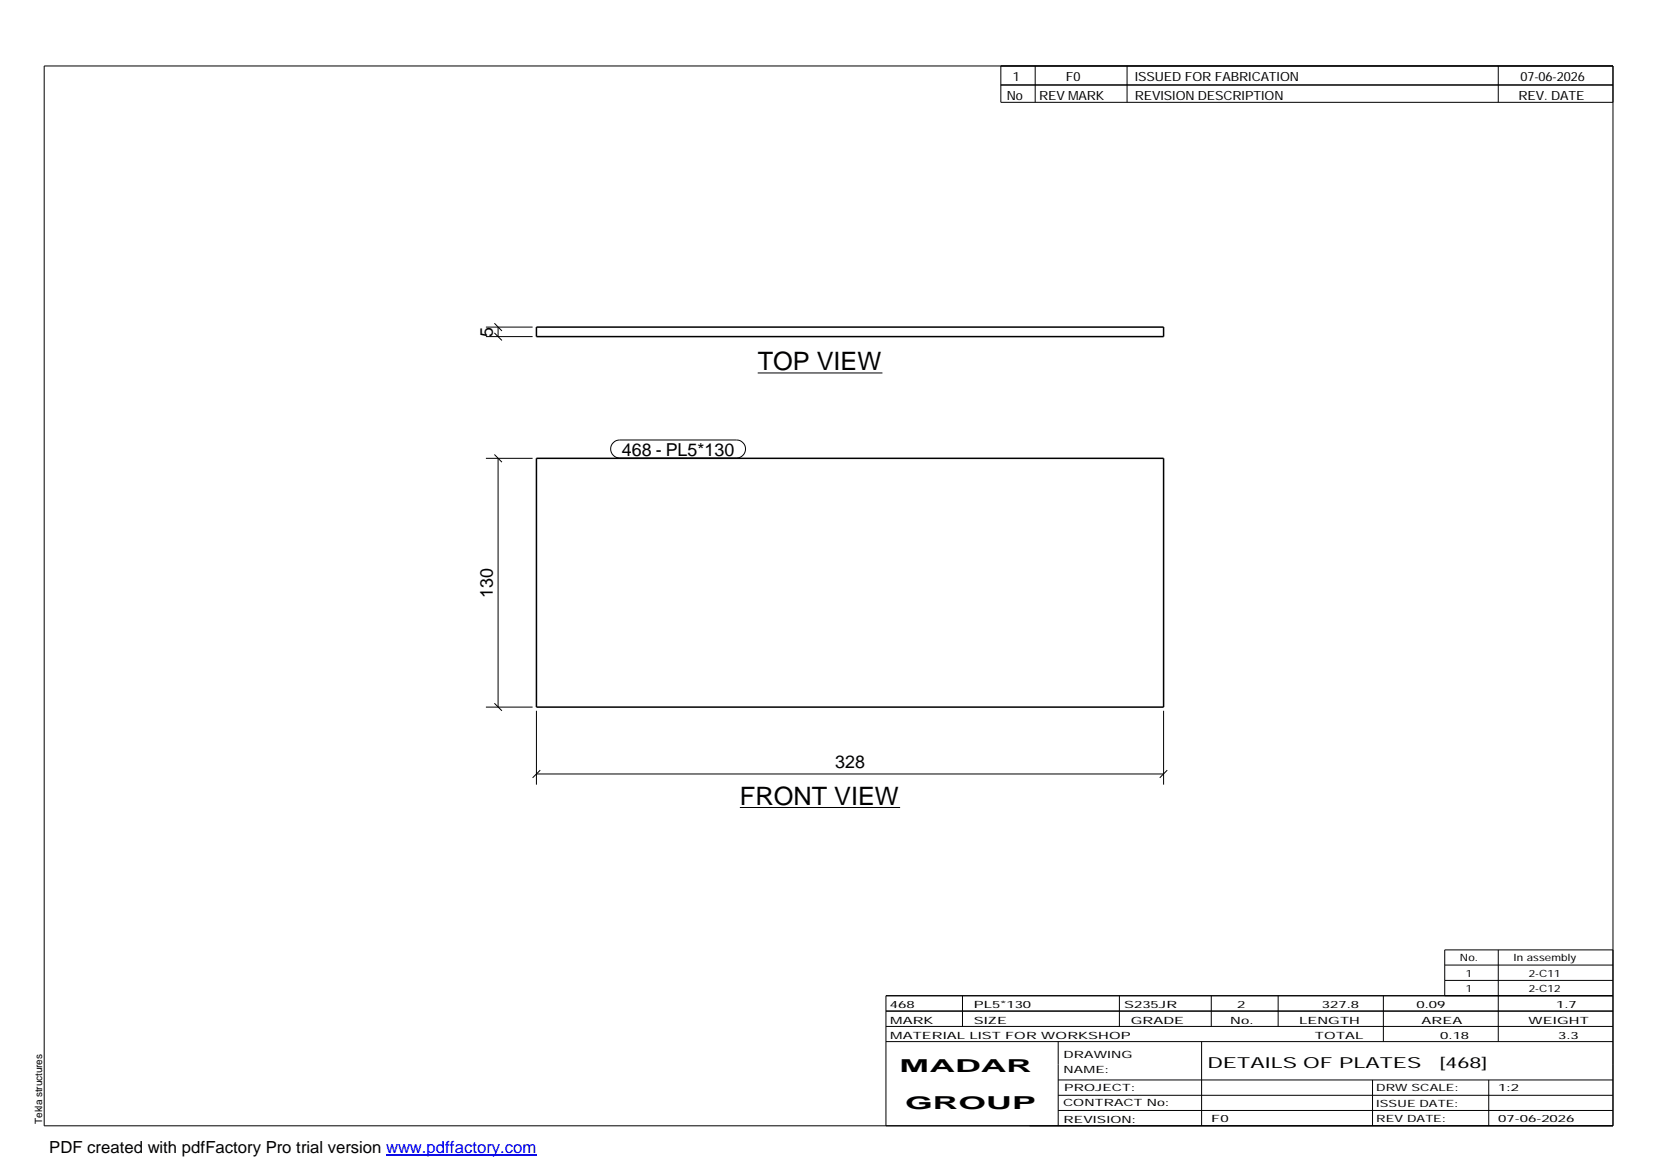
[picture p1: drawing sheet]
<svg xmlns="http://www.w3.org/2000/svg" width="420mm" height="297mm" viewBox="0 0 420 297" stroke-linecap="round" stroke-linejoin="round" font-family="sans-serif">
<defs><g id="words">
<g font-size="6.4">
<text x="192.4" y="94">TOP VIEW</text>
<text x="187.8" y="204.3">FRONT VIEW</text>
</g>
<g font-size="4.5">
<text x="125.1" y="85.5" transform="rotate(-90 125.1 85.5)">5</text>
<text x="157.9" y="115.7">468 - PL5*130</text>
<text x="125.1" y="151.7" transform="rotate(-90 125.1 151.7)">130</text>
<text x="212" y="195.1">328</text>
<text x="228.4" y="272.3">MADAR</text>
<text x="229.8" y="281.6">GROUP</text>
</g>
<text font-size="4.2" x="12.5" y="292.7">PDF created with pdfFactory Pro trial version www.pdffactory.com</text>
<g font-size="3.9">
<text x="306.5" y="271.3">DETAILS OF PLATES</text>
<text x="365.4" y="271.3">[468]</text>
</g>
<g font-size="3.2">
<text x="257.1" y="20.5">1</text>
<text x="270.6" y="20.5">F0</text>
<text x="288.1" y="20.5">ISSUED FOR FABRICATION</text>
<text x="386" y="20.5">07-06-2026</text>
<text x="255.6" y="25.5">No</text>
<text x="263.8" y="25.5">REV MARK</text>
<text x="288.1" y="25.5">REVISION DESCRIPTION</text>
<text x="385.5" y="25.5">REV. DATE</text>
</g>
<g font-size="2.5">
<text x="370.6" y="244.1">No.</text>
<text x="384.3" y="244.1">In assembly</text>
<text x="372.1" y="247.9">1</text>
<text x="372.1" y="251.8">1</text>
<text x="388.1" y="247.9">2-C11</text>
<text x="388.1" y="251.8">2-C12</text>
<text x="225.9" y="255.9">468</text>
<text x="247.3" y="255.9">PL5*130</text>
<text x="285.4" y="255.9">S235JR</text>
<text x="314.1" y="255.9">2</text>
<text x="335.6" y="255.9">327.8</text>
<text x="359.6" y="255.9">0.09</text>
<text x="395.1" y="255.9">1.7</text>
<text x="226" y="263.7">MATERIAL LIST FOR WORKSHOP</text>
<text x="226" y="259.9">MARK</text>
<text x="247.2" y="259.9">SIZE</text>
<text x="287.1" y="259.9">GRADE</text>
<text x="312.3" y="259.9">No.</text>
<text x="329.8" y="259.9">LENGTH</text>
<text x="333.8" y="263.7">TOTAL</text>
<text x="360.9" y="259.9">AREA</text>
<text x="365.6" y="263.7">0.18</text>
<text x="388.1" y="259.9">WEIGHT</text>
<text x="395.6" y="263.7">3.3</text>
<text x="270" y="268.5">DRAWING</text>
<text x="270" y="272.5">NAME:</text>
<text x="269.9" y="280.9">CONTRACT No:</text>
<text x="270.2" y="277">PROJECT:</text>
<text x="349.4" y="277.1">DRW SCALE:</text>
<text x="349.4" y="281">ISSUE DATE:</text>
<text x="380.4" y="277.1">1:2</text>
<text x="10.7" y="285.4" transform="rotate(-90 10.7 285.4)">Tekla structures</text>
<text x="270" y="285">REVISION:</text>
<text x="307.5" y="284.8">F0</text>
<text x="349.4" y="284.8">REV DATE:</text>
<text x="380.4" y="284.8">07-06-2026</text>
</g>
</g></defs>
<path d="M136.2 83h159.2v2.5h-159.2zM136.2 116.4h159.2v63.1h-159.2z" fill="none" stroke="#000" stroke-width=".38"/>
<g fill="none" stroke="#000" stroke-width=".25">
<path d="M11.2 16.7h398.3v269.1h-398.3zM254.1 16.7v9.3h155.4M262.8 16.7v9.3M286.1 16.7v9.3M380.4 16.7v9.3M254.1 21.6h155.4M123.4 85.5h11.8M123.4 83h11.8M125.5 84.5l1.9 1.9M125.5 82.1l1.9 1.9M126.4 83v2.5M192.4 94.7h31.6"/>
<path d="M123.4 116.4h11.8M125.5 115.4l1.9 1.9M126.4 116.4v63.1M155.7 112.4l.7-.5 .9-.2h29.7a2.29 2.29 0 0 1 2.3 2.3 2.29 2.29 0 0 1-2.3 2.3h-29.7a2.28 2.28 0 0 1-2.1-1.4 2.28 2.28 0 0 1 .5-2.5zM123.4 179.5h11.8M125.5 178.5l1.9 2M136.2 196.5h159.2M136.2 180.5v18.7M137.2 195.5l-2 2M295.4 180.5v18.7M296.3 195.5l-1.9 2M187.8 205h40.7"/>
<path d="M224.9 256.7h184.6M244.3 252.8v7.8M284.2 252.8v7.8M307.5 252.8v7.8M324.5 252.8v7.8M351.2 252.8v11.6M366.8 245h42.7M366.8 248.9h42.7M380.4 241.2v23.2M409.5 241.2h-42.7v11.6M409.5 252.8h-184.6v33M224.9 264.4h184.6"/>
<path d="M224.9 260.6h184.6M268.6 264.4v21.4M268.6 274.2h140.9M268.6 278.1h140.9M305.1 264.4v21.4M348.4 274.2v11.6M378 274.2v11.6M268.6 281.9h140.9"/>
</g>
<path d="M98 293.3h38.2" fill="none" stroke="#00f" stroke-width=".3"/>
<use href="#words"/>
</svg>
